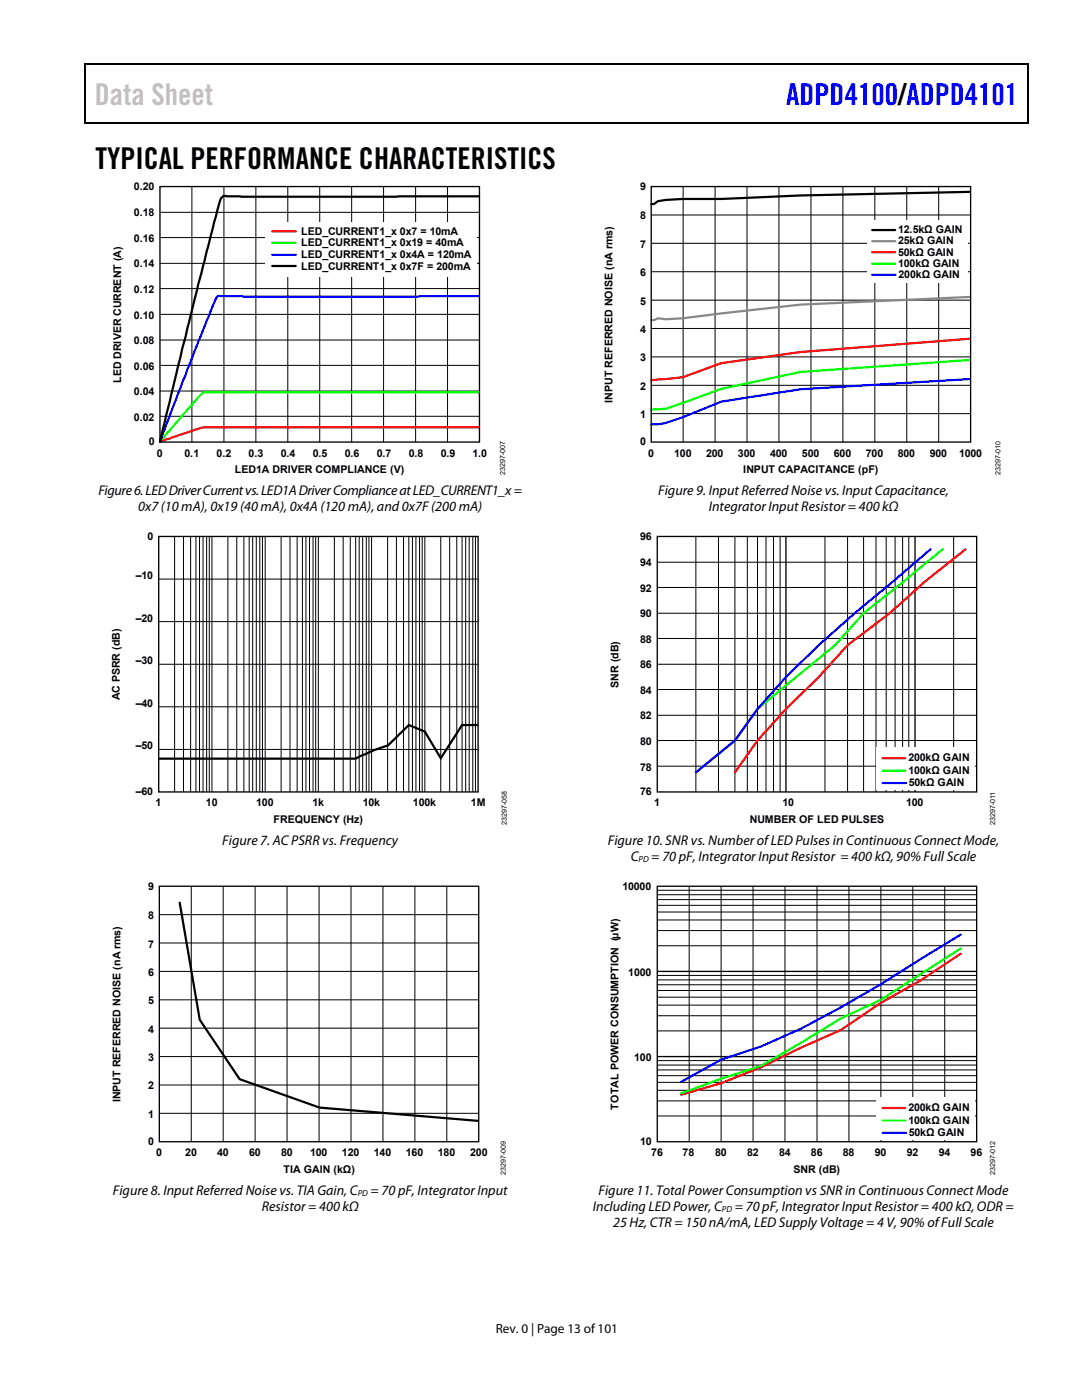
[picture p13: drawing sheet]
<svg xmlns="http://www.w3.org/2000/svg" width="216mm" height="279mm" viewBox="0 0 216 279" stroke-linecap="round" stroke-linejoin="round" font-family="sans-serif">
<defs><g id="words">
<text font-size="6" fill="#c0c0c0" x="18.9" y="21">Data Sheet</text>
<text font-size="6" fill="#00f" x="156.9" y="21">ADPD4100/ADPD4101</text>
<text font-size="6" x="19" y="33.6">TYPICAL PERFORMANCE CHARACTERISTICS</text>
<g font-size="2.8">
<text x="19.6" y="98.9">Figure 6. LED Driver Current vs. LED1A Driver Compliance at LED_CURRENT1_x =</text>
<text x="131.3" y="98.9">Figure 9. Input Referred Noise vs. Input Capacitance,</text>
<text x="27.6" y="102">0x7 (10 mA), 0x19 (40 mA), 0x4A(120 mA), and 0x7F (200 mA)</text>
<text x="141.4" y="102">Integrator Input Resistor = 400 kΩ</text>
<text x="44.3" y="168.7">Figure 7. AC PSRR vs. Frequency</text>
<text x="121.3" y="168.7">Figure 10. SNR vs. Number of LED Pulses in Continuous Connect Mode,</text>
<text x="125.9" y="171.9">C</text>
<text x="130" y="171.9">= 70 pF, Integrator Input Resistor = 400 kΩ, 90% Full Scale</text>
<text x="22.5" y="238.5">Figure 8. Input Referred Noise vs. TIA Gain, C</text>
<text x="74" y="238.5">= 70 pF, Integrator Input</text>
<text x="119.4" y="238.5">Figure 11. Total Power Consumption vs SNR in Continuous Connect Mode</text>
<text x="52.2" y="241.7">Resistor = 400 kΩ</text>
<text x="118.3" y="241.7">Including LED Power, C</text>
<text x="122.3" y="244.8">25 Hz, CTR = 150 nA/mA, LED Supply Voltage = 4 V, 90% of Full Scale</text>
<text x="146.6" y="241.7">= 70 pF, Integrator Input Resistor = 400 kΩ, ODR =</text>
</g>
<text font-size="2.6" x="98.9" y="266">Rev. 0 | Page 13 of 101</text>
<g font-size="2.1">
<text x="26.7" y="38">0.20</text>
<text x="127.7" y="38">9</text>
<text x="26.7" y="43.2">0.18</text>
<text x="60.1" y="46.8">LED_CURRENT1_x 0x7 = 10mA</text>
<text x="127.7" y="43.8">8</text>
<text x="179.2" y="46.5">12.5kΩ GAIN</text>
<text x="26.7" y="53.4">0.14</text>
<text x="26.7" y="48.3">0.16</text>
<text x="60.1" y="51.5">LED_CURRENT1_x 0x4A = 120mA</text>
<text x="60.1" y="49.2">LED_CURRENT1_x 0x19 = 40mA</text>
<text x="60.1" y="53.8">LED_CURRENT1_x 0x7F = 200mA</text>
<text x="127.7" y="49.5">7</text>
<text x="179.2" y="53.3">100kΩ GAIN</text>
<text x="179.2" y="51">50kΩ GAIN</text>
<text x="179.2" y="48.8">25kΩ GAIN</text>
<text x="26.7" y="58.5">0.12</text>
<text x="127.7" y="55.1">6</text>
<text x="179.3" y="55.5">200kΩ GAIN</text>
<text x="26.7" y="63.6">0.10</text>
<text x="127.7" y="60.8">5</text>
<text x="26.7" y="68.6">0.08</text>
<text x="127.7" y="66.5">4</text>
<text x="24.2" y="76.5" transform="rotate(-90 24.2 76.5)">LED DRIVER CURRENT (A)</text>
<text x="26.7" y="73.7">0.06</text>
<text x="127.7" y="77.8">2</text>
<text x="127.7" y="72.1">3</text>
<text x="26.7" y="83.9">0.02</text>
<text x="26.7" y="78.8">0.04</text>
<text x="122.2" y="80.3" transform="rotate(-90 122.2 80.3)">INPUT REFERRED NOISE (nA rms)</text>
<text x="127.7" y="83.5">1</text>
<text x="29.7" y="88.8">0</text>
<text x="127.7" y="88.8">0</text>
<text x="31.3" y="91.1">0</text>
<text x="36.8" y="91.1">0.1</text>
<text x="43.2" y="91.1">0.2</text>
<text x="46.9" y="94.4">LED1A DRIVER COMPLIANCE (V)</text>
<text x="49.6" y="91.1">0.3</text>
<text x="56" y="91.1">0.4</text>
<text x="62.4" y="91.1">0.5</text>
<text x="68.8" y="91.1">0.6</text>
<text x="75.2" y="91.1">0.7</text>
<text x="81.6" y="91.1">0.8</text>
<text x="87.9" y="91.1">0.9</text>
<text x="94.3" y="91.1">1.0</text>
<text x="129.3" y="91.1">0</text>
<text x="134.5" y="91.1">100</text>
<text x="140.9" y="91.1">200</text>
<text x="147.3" y="91.1">300</text>
<text x="148.3" y="94.4">INPUT CAPACITANCE (pF)</text>
<text x="153.6" y="91.1">400</text>
<text x="160" y="91.1">500</text>
<text x="166.4" y="91.1">600</text>
<text x="172.8" y="91.1">700</text>
<text x="179.1" y="91.1">800</text>
<text x="185.5" y="91.1">900</text>
<text x="191.4" y="91.1">1000</text>
<text x="29.4" y="107.8">0</text>
<text x="127.7" y="107.8">96</text>
<text x="127.7" y="113">94</text>
<text x="27.1" y="115.6">–10</text>
<text x="127.7" y="118.1">92</text>
<text x="27.1" y="124.1">–20</text>
<text x="127.7" y="123.2">90</text>
<text x="127.7" y="128.3">88</text>
<text x="27.1" y="132.6">–30</text>
<text x="123.4" y="137.2" transform="rotate(-90 123.4 137.2)">SNR (dB)</text>
<text x="127.7" y="133.4">86</text>
<text x="23.9" y="139.8" transform="rotate(-90 23.9 139.8)">AC PSRR (dB)</text>
<text x="27.1" y="141.1">–40</text>
<text x="127.7" y="143.6">82</text>
<text x="127.7" y="138.5">84</text>
<text x="27.1" y="149.6">–50</text>
<text x="127.7" y="148.7">80</text>
<text x="127.7" y="153.8">78</text>
<text x="181.3" y="154.4">100kΩ GAIN</text>
<text x="181.3" y="151.9">200kΩ GAIN</text>
<text x="27.1" y="158.6">–60</text>
<text x="31.1" y="161">1</text>
<text x="41.1" y="161">10</text>
<text x="51.1" y="161">100</text>
<text x="62.3" y="161">1k</text>
<text x="72.4" y="161">10k</text>
<text x="82.4" y="161">100k</text>
<text x="94" y="161">1M</text>
<text x="127.7" y="158.6">76</text>
<text x="130.5" y="161">1</text>
<text x="156.1" y="161">10</text>
<text x="180.8" y="161">100</text>
<text x="181.3" y="156.9">50kΩ GAIN</text>
<text x="54.6" y="164.3">FREQUENCY (Hz)</text>
<text x="149.6" y="164.3">NUMBER OF LED PULSES</text>
<text x="29.6" y="177.6">9</text>
<text x="124.2" y="177.6">10000</text>
<text x="29.6" y="183.4">8</text>
<text x="29.6" y="189.1">7</text>
<text x="29.6" y="194.8">6</text>
<text x="125.4" y="194.7">1000</text>
<text x="29.6" y="200.4">5</text>
<text x="29.6" y="206.1">4</text>
<text x="29.6" y="211.8">3</text>
<text x="126.6" y="211.6">100</text>
<text x="24.1" y="220" transform="rotate(-90 24.1 220)">INPUT REFERRED NOISE (nA rms)</text>
<text x="29.6" y="217.4">2</text>
<text x="123.4" y="221.4" transform="rotate(-90 123.4 221.4)">TOTAL POWER CONSUMPTION (µW)</text>
<text x="181.3" y="221.8">200kΩ GAIN</text>
<text x="29.6" y="223.1">1</text>
<text x="181.3" y="224.3">100kΩ GAIN</text>
<text x="181.3" y="226.7">50kΩ GAIN</text>
<text x="29.6" y="228.5">0</text>
<text x="31.2" y="230.8">0</text>
<text x="37" y="230.8">20</text>
<text x="43.3" y="230.8">40</text>
<text x="49.7" y="230.8">60</text>
<text x="56.1" y="230.8">80</text>
<text x="61.9" y="230.8">100</text>
<text x="68.2" y="230.8">120</text>
<text x="74.6" y="230.8">140</text>
<text x="81" y="230.8">160</text>
<text x="87.4" y="230.8">180</text>
<text x="93.8" y="230.8">200</text>
<text x="127.7" y="228.5">10</text>
<text x="130" y="230.8">76</text>
<text x="136.2" y="230.8">78</text>
<text x="142.7" y="230.8">80</text>
<text x="149.1" y="230.8">82</text>
<text x="155.4" y="230.8">84</text>
<text x="161.8" y="230.8">86</text>
<text x="168.2" y="230.8">88</text>
<text x="174.6" y="230.8">90</text>
<text x="180.9" y="230.8">92</text>
<text x="187.3" y="230.8">94</text>
<text x="193.7" y="230.8">96</text>
<text x="56.6" y="234.1">TIA GAIN (kΩ)</text>
<text x="158.3" y="234.1">SNR (dB)</text>
</g>
<g font-size="1.8">
<text x="127.4" y="172">PD</text>
<text x="71.4" y="238.7">PD</text>
<text x="144.1" y="241.8">PD</text>
</g>
<g font-size="1.4">
<text x="100.8" y="94.9" transform="rotate(-90 100.8 94.9)">23297-007</text>
<text x="199.7" y="94.9" transform="rotate(-90 199.7 94.9)">23297-010</text>
<text x="101.1" y="164.7" transform="rotate(-90 101.1 164.7)">23297-058</text>
<text x="198.6" y="164.7" transform="rotate(-90 198.6 164.7)">23297-011</text>
<text x="100.9" y="234.5" transform="rotate(-90 100.9 234.5)">23297-009</text>
<text x="198.6" y="234.5" transform="rotate(-90 198.6 234.5)">23297-012</text>
</g>
</g></defs>
<path d="M16.9 12.7h.2v1h-.2zM205.1 12.7h.2v1h-.2zM205.1 12.7h.2v.3h-.2zM82.3 24.4h.2v.3h-.2zM205.1 24.4h.2v.3h-.2z" fill="#000"/>
<path d="M16.9 12.8h188.2M17 13.7v11M205.2 13.7v11M205.1 24.5h-188.2" fill="none" stroke="#000" stroke-width=".25"/>
<g fill="none" stroke="#000" stroke-width=".2">
<path d="M38.3 37.2v51M44.7 37.2v51M51.1 37.2v51M57.4 37.2v51M63.8 37.2v51M70.2 37.2v51M76.5 37.2v51M82.9 37.2v51M89.3 37.2v51M31.9 57.6h63.8M31.9 52.6h63.8M31.9 47.4h63.8"/>
<path d="M31.9 42.4h63.8M31.9 78h63.8M31.9 72.9h63.8M31.9 67.9h63.8M31.9 62.7h63.8M31.9 83.1h63.8"/>
</g>
<path d="M95.6 85.3h-52.9a9.6 9.6 0 0 0-5 .9l-5.8 1.9" fill="none" stroke="#f00" stroke-width=".44"/>
<path d="M95.6 78.3h-53.7a2 2 0 0 0-2.4 1l-7.6 8.8" fill="none" stroke="#0f0" stroke-width=".44"/>
<path d="M95.6 59.1h-51.6a.68 .68 0 0 0-.9 .6l-6.8 16.7-4.4 11.7" fill="none" stroke="#00f" stroke-width=".44"/>
<path d="M95.6 39.2h-50.1a1.08 1.08 0 0 0-1.6 .9l-4.4 16.7-7.6 31.3" fill="none" stroke="#000" stroke-width=".44"/>
<path d="M53 44.3h42.1v10.8h-42.1z" fill="#fff"/>
<path d="M54.3 50.9h4.7M193.5 75.6l-33.7 2.1-15.9 2.5-7.7 3.1-3.3 1.1-1.6 .3h-1.4" fill="none" stroke="#00f" stroke-width=".44"/>
<path d="M193.5 38.3l-33.7 .7-15.9 .7h-7.7l-3.3 .2-1.6 .3-.7 .5-.7 .1M54.3 53.1h4.7M95.4 144.7h-3.2l-4.3 6.6-3.1-5.3-3.2-1.3-4.2 4.1-2.8 .9-3.6 1.7h-39.3M35.9 180.1l4 23.4 7.9 11.9 16 5.6 31.6 2.7" fill="none" stroke="#000" stroke-width=".44"/>
<path d="M54.3 48.5h4.7M193.5 71.8l-33.7 2.4-15.9 3.4-11 4-3 .2" fill="none" stroke="#0f0" stroke-width=".44"/>
<path d="M54.3 46.2h4.7M193.5 67.6l-33.7 2.7-15.9 2.2-7.7 2.8-6.3 .5" fill="none" stroke="#f00" stroke-width=".44"/>
<path d="M31.9 37.2h63.8v51h-63.8zM31.7 107.1h63.7v51h-63.7zM31.8 176.9h63.7v51h-63.7z" fill="none" stroke="#000" stroke-width=".27"/>
<g fill="none" stroke="#000" stroke-width=".2">
<path d="M136.3 37.2v51M142.7 37.2v51M149.1 37.2v51M155.4 37.2v51M161.8 37.2v51M168.2 37.2v51M174.6 37.2v51M180.9 37.2v51M187.3 37.2v51M129.9 59.9h63.8M129.9 54.2h63.8M129.9 48.6h63.8"/>
<path d="M129.9 42.9h63.8M129.9 76.9h63.8M129.9 71.2h63.8M129.9 65.6h63.8M129.9 82.5h63.8M31.7 115.6h63.7M34.8 107.1v51M36.6 107.1v51M38 107.1v51M39.1 107.1v51M39.8 107.1v51M40.5 107.1v51"/>
<path d="M41.2 107.1v51M41.8 107.1v51M42.3 107.1v51M45.5 107.1v51M47.2 107.1v51M48.7 107.1v51M49.7 107.1v51M50.4 107.1v51M51.1 107.1v51M51.8 107.1v51M52.4 107.1v51M52.9 107.1v51"/>
<path d="M56.1 107.1v51M57.9 107.1v51M59.3 107.1v51M60.3 107.1v51M61 107.1v51M61.8 107.1v51M62.5 107.1v51M63 107.1v51M63.5 107.1v51M66.7 107.1v51M68.5 107.1v51M69.9 107.1v51"/>
<path d="M71 107.1v51M71.7 107.1v51M72.4 107.1v51M73.1 107.1v51M73.6 107.1v51M74.1 107.1v51M77.3 107.1v51M79.1 107.1v51M80.5 107.1v51M81.6 107.1v51M82.3 107.1v51M83 107.1v51"/>
<path d="M83.7 107.1v51M84.2 107.1v51M84.8 107.1v51M87.9 107.1v51M89.7 107.1v51M91.1 107.1v51M92.2 107.1v51M92.9 107.1v51M93.6 107.1v51M94.3 107.1v51M94.9 107.1v51M31.7 132.6h63.7"/>
<path d="M31.7 124.1h63.7M31.7 149.6h63.7M31.7 141.1h63.7M38.2 176.9v51M44.5 176.9v51M50.9 176.9v51M57.3 176.9v51M63.7 176.9v51M70 176.9v51M76.4 176.9v51M82.8 176.9v51M89.2 176.9v51"/>
<path d="M31.8 199.5h63.7M31.8 193.9h63.7M31.8 188.2h63.7M31.8 182.5h63.7M31.8 216.5h63.7M31.8 210.9h63.7M31.8 205.2h63.7M31.8 222.2h63.7"/>
</g>
<path d="M193.5 59.3l-33.7 1.5-23.6 2.7-3.3 .2-1.6-.2-.7 .4h-.7" fill="none" stroke="#878787" stroke-width=".44"/>
<path d="M173 43.9h20.1v12.4h-20.1z" fill="#fff"/>
<path d="M174 54.8h4.7M185.7 109.6l-15.2 12.8-7.1 6.4-6.6 6.3-5.6 6.4-4.6 6.3-7.7 6.4" fill="none" stroke="#00f" stroke-width=".44"/>
<path d="M174 52.6h4.6M188.1 109.6l-7.7 6.4-8.1 6.4-5.7 6.4-15.4 12.7-4.6 6.3-7.7 6.4" fill="none" stroke="#0f0" stroke-width=".44"/>
<path d="M174 50.3h4.6M192.7 109.6l-8.1 6.4-7.1 6.4-8.4 6.4-5.7 6.3-6.6 6.4-5.6 6.3-4.6 6.4" fill="none" stroke="#f00" stroke-width=".44"/>
<path d="M174 48.1h4.6" fill="none" stroke="#878787" stroke-width=".44"/>
<path d="M174 45.9h4.6" fill="none" stroke="#000" stroke-width=".44"/>
<path d="M129.9 37.2h63.8v51h-63.8zM131.1 107.1h63.8v51h-63.8zM156.8 107.1v51M182.6 107.1v51" fill="none" stroke="#000" stroke-width=".27"/>
<g fill="none" stroke="#000" stroke-width=".2">
<path d="M131.1 117.2h63.7M131.1 112.2h63.7M138.9 107.1v51M143.4 107.1v51M146.6 107.1v51M149.1 107.1v51M151.2 107.1v51M152.8 107.1v51M154.3 107.1v51M155.7 107.1v51M164.6 107.1v51M169.1 107.1v51"/>
<path d="M172.3 107.1v51M174.8 107.1v51M176.8 107.1v51M178.6 107.1v51M180.1 107.1v51M181.3 107.1v51M190.3 107.1v51M131.1 137.6h63.7M131.1 132.6h63.7M131.1 127.4h63.7M131.1 122.4h63.7M131.1 152.9h63.7"/>
<path d="M131.1 147.8h63.7M131.1 142.7h63.7"/>
</g>
<path d="M174.8 149.1h19.6v8.4h-19.6z" fill="#fff"/>
<path d="M176.1 156.3h4.7M191.7 186.5l-15.9 9.9-8 4.6-8 4.3-7.9 3.5-8 2.7-8 4.4" fill="none" stroke="#00f" stroke-width=".44"/>
<path d="M176.1 153.8h4.5M191.7 189.3l-15.9 10.2-8 3.7-8 4.9-7.9 4.6-8 2.6-8 2.9" fill="none" stroke="#0f0" stroke-width=".44"/>
<path d="M176.1 151.3h4.5M191.7 190.3l-8 5.3-7.9 4.6-8 5.3-8 3.6-7.9 3.9-8 3.2-8 2.3" fill="none" stroke="#f00" stroke-width=".44"/>
<g fill="none" stroke="#000" stroke-width=".2">
<path d="M131.1 179.5h63.8M131.1 178.6h63.8M131.1 177.7h63.8M137.5 176.9v51M143.9 176.9v51M150.3 176.9v51M156.6 176.9v51M163 176.9v51M169.4 176.9v51M175.8 176.9v51M182.1 176.9v51M188.5 176.9v51"/>
<path d="M131.1 199h63.8M131.1 197.7h63.8M131.1 196.5h63.8M131.1 195.6h63.8M131.1 194.7h63.8M131.1 188.7h63.8M131.1 185.7h63.8M131.1 183.6h63.8M131.1 182h63.8M131.1 180.7h63.8M131.1 219.7h63.8M131.1 217.6h63.8"/>
<path d="M131.1 216h63.8M131.1 214.7h63.8M131.1 213.5h63.8M131.1 212.6h63.8M131.1 211.7h63.8M131.1 205.7h63.8M131.1 202.7h63.8M131.1 200.6h63.8M131.1 222.7h63.8"/>
</g>
<path d="M131.1 176.9h63.8v51h-63.8zM131.1 193.9h63.8M131.1 210.9h63.8" fill="none" stroke="#000" stroke-width=".27"/>
<path d="M174.8 218.9h19.6v8.4h-19.6z" fill="#fff"/>
<path d="M176.1 226.1h4.7" fill="none" stroke="#00f" stroke-width=".44"/>
<path d="M176.1 223.6h4.5" fill="none" stroke="#0f0" stroke-width=".44"/>
<path d="M176.1 221.1h4.5" fill="none" stroke="#f00" stroke-width=".44"/>
<use href="#words"/>
</svg>
